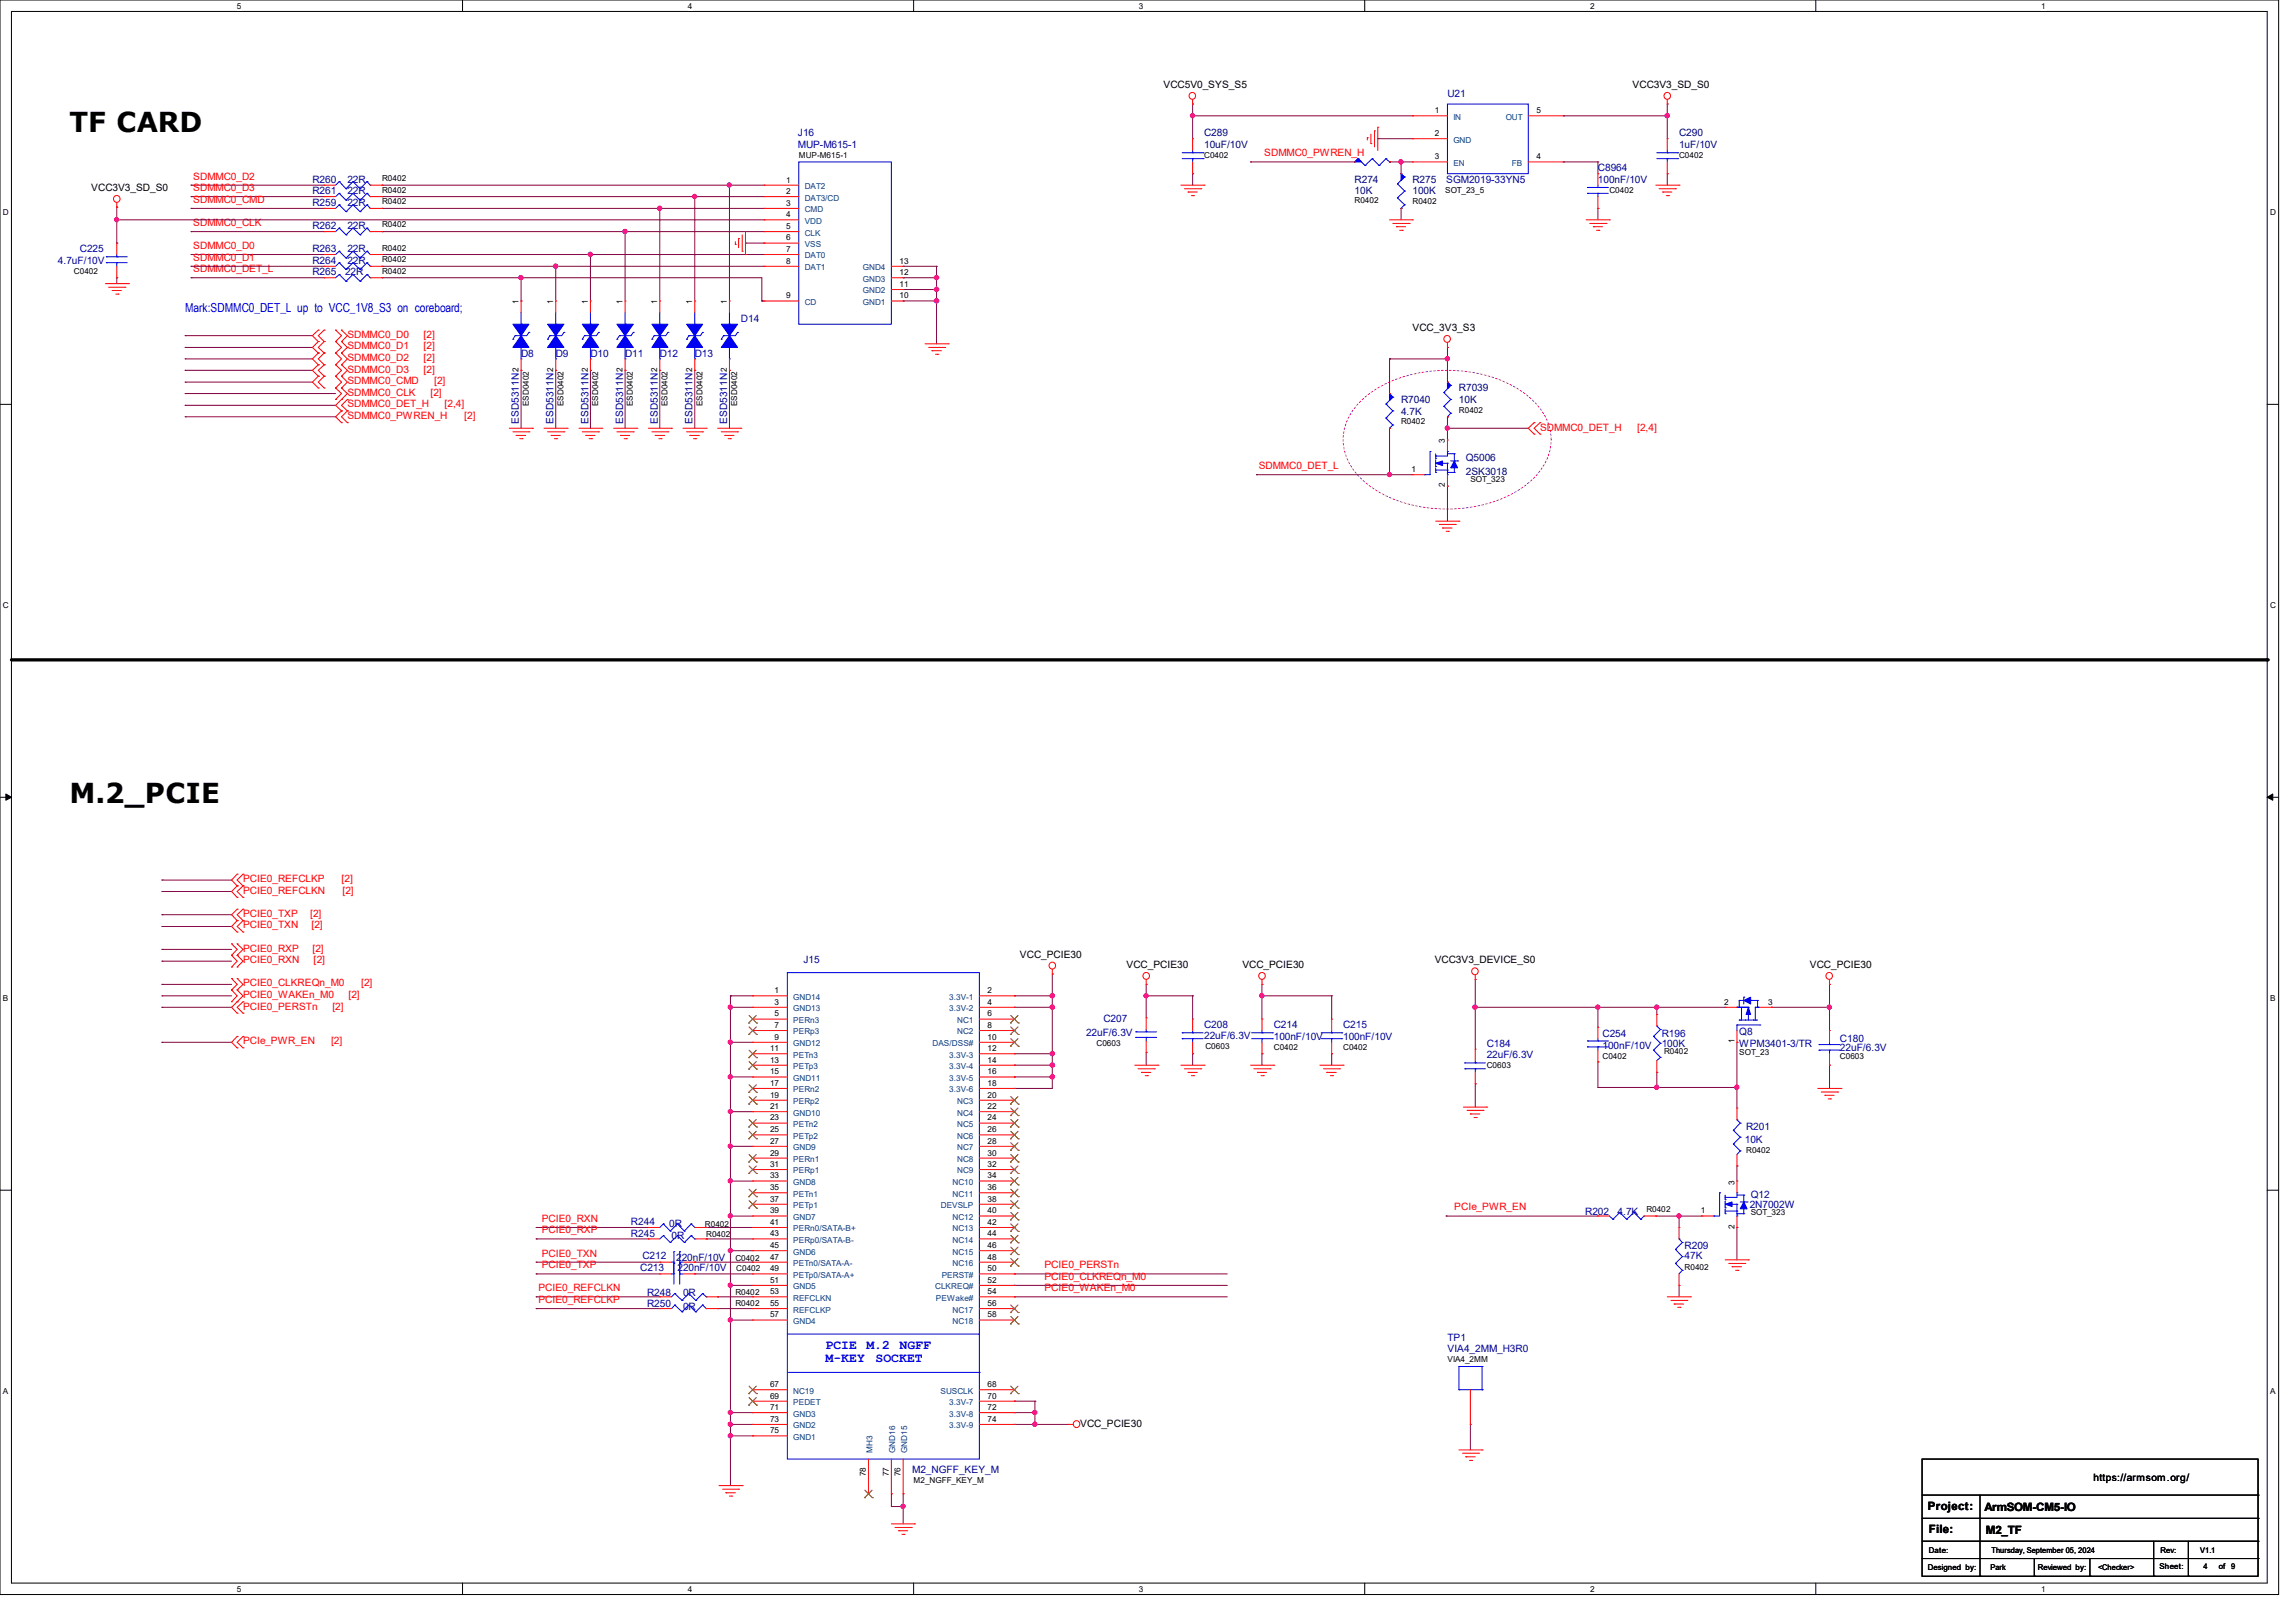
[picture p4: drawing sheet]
<svg xmlns="http://www.w3.org/2000/svg" width="297mm" height="210mm" viewBox="0 0 297 210" stroke-linecap="round" stroke-linejoin="round" font-family="sans-serif">
<defs><g id="words">
<g font-size="3.6">
<text x="9" y="17">TF CARD</text>
<text x="9" y="103.9">M.2_PCIE</text>
</g>
<g font-size="1.7" fill="#00f">
<text x="106.8" y="174.5">PCIE</text>
<text x="106.8" y="176.2">M-KEY</text>
<text x="112.1" y="174.5">M.2</text>
<text x="113.3" y="176.2">SOCKET</text>
<text x="116.4" y="174.5">NGFF</text>
</g>
<text font-size="1.6" fill="#00f" x="24" y="40.4">Mark:SDMMC0_DET_L up to VCC_1V8_S3 on coreboard;</text>
<g font-size="1.5">
<text x="249.5" y="195.4">Project:</text>
<text x="256.8" y="195.5">ArmSOM-CM5-IO</text>
<text x="249.6" y="198.4">File:</text>
<text x="257" y="198.5">M2_TF</text>
</g>
<g font-size="1.3">
<text x="150.6" y="11.3">VCC5V0_SYS_S5</text>
<text x="211.3" y="11.3">VCC3V3_SD_S0</text>
<text x="11.8" y="24.7">VCC3V3_SD_S0</text>
<text x="182.8" y="42.8">VCC_3V3_S3</text>
<text x="132" y="123.9">VCC_PCIE30</text>
<text x="145.8" y="125.3">VCC_PCIE30</text>
<text x="160.8" y="125.3">VCC_PCIE30</text>
<text x="185.7" y="124.7">VCC3V3_DEVICE_S0</text>
<text x="234.2" y="125.3">VCC_PCIE30</text>
<text x="139.8" y="184.6">VCC_PCIE30</text>
<text x="270.9" y="191.6">https://armsom.org/</text>
</g>
<g font-size="1.3" fill="#0000a0">
<text x="103.3" y="17.7">J16</text>
<text x="187.3" y="12.6">U21</text>
<text x="40.4" y="23.7">R260</text>
<text x="45" y="23.7">22R</text>
<text x="103.3" y="19.1">MUP-M615-1</text>
<text x="187.2" y="23.7">SGM2019-33YN5</text>
<text x="206.8" y="22.1">C8964</text>
<text x="206.8" y="23.7">100nF/10V</text>
<text x="40.4" y="26.6">R259</text>
<text x="40.4" y="25.1">R261</text>
<text x="40.4" y="29.6">R262</text>
<text x="45" y="26.6">22R</text>
<text x="45" y="25.1">22R</text>
<text x="45" y="29.6">22R</text>
<text x="7.5" y="34.1">4.7uF/10V</text>
<text x="10.3" y="32.6">C225</text>
<text x="40.4" y="35.6">R265</text>
<text x="40.4" y="34.1">R264</text>
<text x="40.4" y="32.6">R263</text>
<text x="44.7" y="35.6">22R</text>
<text x="45" y="34.1">22R</text>
<text x="45" y="32.6">22R</text>
<text x="95.9" y="41.6">D14</text>
<text x="67.4" y="46.1">D8</text>
<text x="71.9" y="46.1">D9</text>
<text x="76.4" y="46.1">D10</text>
<text x="80.9" y="46.1">D11</text>
<text x="85.4" y="46.1">D12</text>
<text x="89.9" y="46.1">D13</text>
<text x="67.1" y="54.8" transform="rotate(-90 67.1 54.8)">ESD5311N</text>
<text x="71.6" y="54.8" transform="rotate(-90 71.6 54.8)">ESD5311N</text>
<text x="76.2" y="54.8" transform="rotate(-90 76.2 54.8)">ESD5311N</text>
<text x="80.6" y="54.8" transform="rotate(-90 80.6 54.8)">ESD5311N</text>
<text x="85.1" y="54.8" transform="rotate(-90 85.1 54.8)">ESD5311N</text>
<text x="89.6" y="54.8" transform="rotate(-90 89.6 54.8)">ESD5311N</text>
<text x="94.1" y="54.8" transform="rotate(-90 94.1 54.8)">ESD5311N</text>
<text x="104" y="124.7">J15</text>
<text x="140.5" y="134.1">22uF/6.3V</text>
<text x="142.8" y="132.3">C207</text>
<text x="155.8" y="133.1">C208</text>
<text x="155.8" y="134.4">22uF/6.3V</text>
<text x="164.8" y="133.1">C214</text>
<text x="164.8" y="134.5">100nF/10V</text>
<text x="173.8" y="133.1">C215</text>
<text x="173.8" y="134.5">100nF/10V</text>
<text x="192.4" y="135.4">C184</text>
<text x="192.4" y="136.9">22uF/6.3V</text>
<text x="207.4" y="134.2">C254</text>
<text x="207.4" y="135.8">100nF/10V</text>
<text x="215.1" y="134.2">R196</text>
<text x="215.1" y="135.4">100K</text>
<text x="225.1" y="133.9">Q8</text>
<text x="225.1" y="135.4">WPM3401-3/TR</text>
<text x="238.1" y="134.8">C180</text>
<text x="238.1" y="136.1">22uF/6.3V</text>
<text x="225.8" y="147.9">10K</text>
<text x="226" y="146.2">R201</text>
<text x="226.6" y="155.1">Q12</text>
<text x="81.7" y="158.5">R244</text>
<text x="81.7" y="160">R245</text>
<text x="86.6" y="158.8">0R</text>
<text x="86.9" y="160.3">0R</text>
<text x="205.1" y="157.2">R202</text>
<text x="209.3" y="157.2">4.7K</text>
<text x="218" y="161.7">R209</text>
<text x="226.4" y="156.3">2N7002W</text>
<text x="82.8" y="164.5">C213</text>
<text x="83.1" y="162.9">C212</text>
<text x="83.7" y="167.7">R248</text>
<text x="87.5" y="163.2">220nF/10V</text>
<text x="87.7" y="164.5">220nF/10V</text>
<text x="88.4" y="167.7">0R</text>
<text x="218" y="162.9">47K</text>
<text x="83.7" y="169.2">R250</text>
<text x="88.4" y="169.5">0R</text>
<text x="187.3" y="173.5">TP1</text>
<text x="187.3" y="175">VIA4_2MM_H3R0</text>
<text x="118.1" y="190.6">M2_NGFF_KEY_M</text>
</g>
<g font-size="1.3" fill="#000080">
<text x="155.8" y="17.7">C289</text>
<text x="217.3" y="17.7">C290</text>
<text x="155.8" y="19.1">10uF/10V</text>
<text x="175.3" y="23.7">R274</text>
<text x="182.8" y="23.7">R275</text>
<text x="217.3" y="19.1">1uF/10V</text>
<text x="175.3" y="25.1">10K</text>
<text x="182.8" y="25.1">100K</text>
<text x="181.3" y="52.1">R7040</text>
<text x="181.3" y="53.6">4.7K</text>
<text x="188.8" y="50.6">R7039</text>
<text x="188.8" y="52.1">10K</text>
<text x="189.7" y="59.6">Q5006</text>
<text x="189.7" y="61.4">2SK3018</text>
</g>
<g font-size="1.3" fill="#f00">
<text x="25" y="23.2">SDMMC0_D2</text>
<text x="163.6" y="20.2">SDMMC0_PWREN_H</text>
<text x="25" y="29.3">SDMMC0_CLK</text>
<text x="25" y="24.7">SDMMC0_D3</text>
<text x="25" y="26.2">SDMMC0_CMD</text>
<text x="25" y="35.2">SDMMC0_DET_L</text>
<text x="25" y="32.2">SDMMC0_D0</text>
<text x="25" y="33.7">SDMMC0_D1</text>
<text x="45" y="43.7">SDMMC0_D0</text>
<text x="45" y="45.2">SDMMC0_D1</text>
<text x="45" y="46.7">SDMMC0_D2</text>
<text x="54.8" y="43.7">[2]</text>
<text x="54.8" y="45.2">[2]</text>
<text x="54.8" y="46.7">[2]</text>
<text x="45" y="48.2">SDMMC0_D3</text>
<text x="45" y="49.7">SDMMC0_CMD</text>
<text x="45" y="51.2">SDMMC0_CLK</text>
<text x="45" y="52.7">SDMMC0_DET_H</text>
<text x="54.8" y="48.2">[2]</text>
<text x="55.7" y="51.2">[2]</text>
<text x="56.2" y="49.7">[2]</text>
<text x="57.5" y="52.7">[2,4]</text>
<text x="45" y="54.2">SDMMC0_PWREN_H</text>
<text x="60.1" y="54.2">[2]</text>
<text x="199.3" y="55.7">SDMMC0_DET_H</text>
<text x="211.9" y="55.7">[2,4]</text>
<text x="162.9" y="60.7">SDMMC0_DET_L</text>
<text x="31.5" y="118.7">PCIE0_TXP</text>
<text x="31.5" y="114.2">PCIE0_REFCLKP</text>
<text x="31.5" y="115.7">PCIE0_REFCLKN</text>
<text x="40.1" y="118.7">[2]</text>
<text x="44.2" y="114.2">[2]</text>
<text x="44.3" y="115.7">[2]</text>
<text x="31.5" y="120.1">PCIE0_TXN</text>
<text x="31.5" y="123.1">PCIE0_RXP</text>
<text x="31.5" y="124.7">PCIE0_RXN</text>
<text x="40.3" y="120.1">[2]</text>
<text x="40.4" y="123.1">[2]</text>
<text x="40.6" y="124.7">[2]</text>
<text x="31.5" y="127.6">PCIE0_CLKREQn_M0</text>
<text x="31.5" y="130.6">PCIE0_PERSTn</text>
<text x="31.5" y="129.2">PCIE0_WAKEn_M0</text>
<text x="43" y="130.6">[2]</text>
<text x="45.1" y="129.2">[2]</text>
<text x="46.7" y="127.6">[2]</text>
<text x="31.5" y="135.1">PCIe_PWR_EN</text>
<text x="42.8" y="135.1">[2]</text>
<text x="70.1" y="158.1">PCIE0_RXN</text>
<text x="70.1" y="159.6">PCIE0_RXP</text>
<text x="188.2" y="156.6">PCIe_PWR_EN</text>
<text x="69.7" y="167.1">PCIE0_REFCLKN</text>
<text x="70.1" y="162.6">PCIE0_TXN</text>
<text x="70.1" y="164.1">PCIE0_TXP</text>
<text x="135.2" y="164.1">PCIE0_PERSTn</text>
<text x="135.2" y="165.6">PCIE0_CLKREQn_M0</text>
<text x="135.2" y="167.1">PCIE0_WAKEn_M0</text>
<text x="69.7" y="168.6">PCIE0_REFCLKP</text>
</g>
<g font-size="1.1">
<text x="30.6" y="1.1">5</text>
<text x="89" y="1.1">4</text>
<text x="147.4" y="1.1">3</text>
<text x="205.8" y="1.1">2</text>
<text x="264.2" y="1.1">1</text>
<text x="185.7" y="17.6">2</text>
<text x="185.7" y="14.6">1</text>
<text x="198.8" y="14.6">5</text>
<text x="49.4" y="23.5">R0402</text>
<text x="101.7" y="23.6">1</text>
<text x="103.4" y="20.4">MUP-M615-1</text>
<text x="155.8" y="20.4">C0402</text>
<text x="185.7" y="20.6">3</text>
<text x="198.8" y="20.6">4</text>
<text x="217.3" y="20.4">C0402</text>
<text x=".4" y="27.9">D</text>
<text x="49.4" y="26.4">R0402</text>
<text x="49.4" y="24.9">R0402</text>
<text x="49.4" y="29.4">R0402</text>
<text x="101.7" y="25.1">2</text>
<text x="101.7" y="26.6">3</text>
<text x="101.7" y="28.1">4</text>
<text x="101.7" y="29.6">5</text>
<text x="175.3" y="26.3">R0402</text>
<text x="182.8" y="26.4">R0402</text>
<text x="187" y="24.9">SOT_23_5</text>
<text x="208.3" y="24.9">C0402</text>
<text x="293.8" y="27.9">D</text>
<text x="9.6" y="35.4">C0402</text>
<text x="49.4" y="35.4">R0402</text>
<text x="49.4" y="33.9">R0402</text>
<text x="49.4" y="32.4">R0402</text>
<text x="101.7" y="31.1">6</text>
<text x="101.7" y="32.6">7</text>
<text x="101.7" y="34.1">8</text>
<text x="116.4" y="35.6">12</text>
<text x="116.4" y="34.1">13</text>
<text x="67.1" y="39.4" transform="rotate(-90 67.1 39.4)">1</text>
<text x="71.6" y="39.4" transform="rotate(-90 71.6 39.4)">1</text>
<text x="76.1" y="39.4" transform="rotate(-90 76.1 39.4)">1</text>
<text x="80.6" y="39.4" transform="rotate(-90 80.6 39.4)">1</text>
<text x="85" y="39.4" transform="rotate(-90 85 39.4)">1</text>
<text x="89.6" y="39.4" transform="rotate(-90 89.6 39.4)">1</text>
<text x="94.1" y="39.4" transform="rotate(-90 94.1 39.4)">1</text>
<text x="101.7" y="38.6">9</text>
<text x="116.4" y="38.6">10</text>
<text x="116.4" y="37.1">11</text>
<text x="67.1" y="48.1" transform="rotate(-90 67.1 48.1)">2</text>
<text x="68.5" y="52.6" transform="rotate(-90 68.5 52.6)">ESD0402</text>
<text x="71.6" y="48.1" transform="rotate(-90 71.6 48.1)">2</text>
<text x="72.9" y="52.6" transform="rotate(-90 72.9 52.6)">ESD0402</text>
<text x="76.1" y="48.1" transform="rotate(-90 76.1 48.1)">2</text>
<text x="77.4" y="52.6" transform="rotate(-90 77.4 52.6)">ESD0402</text>
<text x="80.6" y="48.1" transform="rotate(-90 80.6 48.1)">2</text>
<text x="81.9" y="52.6" transform="rotate(-90 81.9 52.6)">ESD0402</text>
<text x="85" y="48.1" transform="rotate(-90 85 48.1)">2</text>
<text x="86.4" y="52.6" transform="rotate(-90 86.4 52.6)">ESD0402</text>
<text x="89.6" y="48.1" transform="rotate(-90 89.6 48.1)">2</text>
<text x="90.9" y="52.6" transform="rotate(-90 90.9 52.6)">ESD0402</text>
<text x="94.1" y="48.1" transform="rotate(-90 94.1 48.1)">2</text>
<text x="95.4" y="52.6" transform="rotate(-90 95.4 52.6)">ESD0402</text>
<text x="188.8" y="53.4">R0402</text>
<text x="181.3" y="54.9">R0402</text>
<text x="187" y="57.4" transform="rotate(-90 187 57.4)">3</text>
<text x="182.7" y="61.1">1</text>
<text x="187" y="63.1" transform="rotate(-90 187 63.1)">2</text>
<text x="190.3" y="62.4">SOT_323</text>
<text x=".4" y="78.7">C</text>
<text x="293.8" y="78.7">C</text>
<text x=".4" y="129.5">B</text>
<text x="100.2" y="128.5">1</text>
<text x="100.2" y="130">3</text>
<text x="100.2" y="131.5">5</text>
<text x="127.8" y="128.5">2</text>
<text x="127.8" y="130">4</text>
<text x="127.8" y="131.5">6</text>
<text x="223.1" y="130">2</text>
<text x="228.8" y="130">3</text>
<text x="293.8" y="129.5">B</text>
<text x="99.7" y="136">11</text>
<text x="99.7" y="137.5">13</text>
<text x="100.2" y="133">7</text>
<text x="100.2" y="134.5">9</text>
<text x="127.8" y="133">8</text>
<text x="127.8" y="134.5">10</text>
<text x="127.8" y="136">12</text>
<text x="127.8" y="137.5">14</text>
<text x="141.9" y="135.4">C0603</text>
<text x="156" y="135.7">C0603</text>
<text x="164.8" y="135.8">C0402</text>
<text x="173.8" y="135.8">C0402</text>
<text x="207.4" y="137">C0402</text>
<text x="215.3" y="136.4">R0402</text>
<text x="224.5" y="135" transform="rotate(-90 224.5 135)">1</text>
<text x="225.1" y="136.6">SOT_23</text>
<text x="238.1" y="137">C0603</text>
<text x="99.7" y="139">15</text>
<text x="99.7" y="140.5">17</text>
<text x="99.7" y="142">19</text>
<text x="99.7" y="143.5">21</text>
<text x="127.8" y="139">16</text>
<text x="127.8" y="140.5">18</text>
<text x="127.8" y="142">20</text>
<text x="127.8" y="143.5">22</text>
<text x="192.4" y="138.2">C0603</text>
<text x="99.7" y="145">23</text>
<text x="99.7" y="146.5">25</text>
<text x="99.7" y="148">27</text>
<text x="99.7" y="149.5">29</text>
<text x="127.8" y="145">24</text>
<text x="127.8" y="146.5">26</text>
<text x="127.8" y="148">28</text>
<text x="127.8" y="149.5">30</text>
<text x="226" y="149.2">R0402</text>
<text x="99.7" y="151">31</text>
<text x="99.7" y="152.5">33</text>
<text x="99.7" y="154">35</text>
<text x="99.7" y="155.5">37</text>
<text x="127.8" y="151">32</text>
<text x="127.8" y="152.5">34</text>
<text x="127.8" y="154">36</text>
<text x="127.8" y="155.5">38</text>
<text x="224.5" y="153.3" transform="rotate(-90 224.5 153.3)">3</text>
<text x="91.2" y="158.7">R0402</text>
<text x="91.4" y="160.1">R0402</text>
<text x="99.7" y="157">39</text>
<text x="99.7" y="158.5">41</text>
<text x="99.7" y="160">43</text>
<text x="99.7" y="161.5">45</text>
<text x="127.8" y="157">40</text>
<text x="127.8" y="158.5">42</text>
<text x="127.8" y="160">44</text>
<text x="127.8" y="161.5">46</text>
<text x="213.1" y="156.8">R0402</text>
<text x="220.1" y="157">1</text>
<text x="224.5" y="159" transform="rotate(-90 224.5 159)">2</text>
<text x="226.6" y="157.3">SOT_323</text>
<text x="95.2" y="163.1">C0402</text>
<text x="95.2" y="167.6">R0402</text>
<text x="95.3" y="164.5">C0402</text>
<text x="99.7" y="163">47</text>
<text x="99.7" y="164.5">49</text>
<text x="99.7" y="166">51</text>
<text x="99.7" y="167.5">53</text>
<text x="127.8" y="163">48</text>
<text x="127.8" y="164.5">50</text>
<text x="127.8" y="166">52</text>
<text x="127.8" y="167.5">54</text>
<text x="218" y="164.3">R0402</text>
<text x="95.2" y="169">R0402</text>
<text x="99.7" y="169">55</text>
<text x="99.7" y="170.5">57</text>
<text x="127.8" y="169">56</text>
<text x="127.8" y="170.5">58</text>
<text x="99.7" y="179.5">67</text>
<text x="127.8" y="179.5">68</text>
<text x="187.3" y="176.3">VIA4_2MM</text>
<text x=".4" y="180.4">A</text>
<text x="99.7" y="181">69</text>
<text x="99.7" y="182.5">71</text>
<text x="99.7" y="184">73</text>
<text x="99.7" y="185.5">75</text>
<text x="127.8" y="181">70</text>
<text x="127.8" y="182.5">72</text>
<text x="127.8" y="184">74</text>
<text x="293.8" y="180.4">A</text>
<text x="112.1" y="191" transform="rotate(-90 112.1 191)">78</text>
<text x="115" y="191" transform="rotate(-90 115 191)">77</text>
<text x="116.5" y="191" transform="rotate(-90 116.5 191)">76</text>
<text x="118.2" y="191.9">M2_NGFF_KEY_M</text>
<text x="30.6" y="206">5</text>
<text x="89" y="206">4</text>
<text x="147.4" y="206">3</text>
<text x="205.8" y="206">2</text>
<text x="264.2" y="206">1</text>
</g>
<g font-size="1.1" fill="#004080">
<text x="188.1" y="15.5">IN</text>
<text x="194.9" y="15.5">OUT</text>
<text x="188.1" y="21.5">EN</text>
<text x="188.1" y="18.5">GND</text>
<text x="195.7" y="21.5">FB</text>
<text x="104.1" y="24.5">DAT2</text>
<text x="104.1" y="26">DAT3/CD</text>
<text x="104.1" y="27.5">CMD</text>
<text x="104.1" y="29">VDD</text>
<text x="104.1" y="30.5">CLK</text>
<text x="104.1" y="32">VSS</text>
<text x="104.1" y="33.4">DAT0</text>
<text x="104.1" y="35">DAT1</text>
<text x="111.7" y="35">GND4</text>
<text x="104.1" y="39.5">CD</text>
<text x="111.7" y="39.5">GND1</text>
<text x="111.7" y="38">GND2</text>
<text x="111.7" y="36.4">GND3</text>
<text x="102.7" y="129.4">GND14</text>
<text x="102.7" y="130.9">GND13</text>
<text x="122.9" y="129.4">3.3V-1</text>
<text x="122.9" y="130.9">3.3V-2</text>
<text x="102.7" y="132.4">PERn3</text>
<text x="102.7" y="133.9">PERp3</text>
<text x="102.7" y="135.4">GND12</text>
<text x="102.7" y="136.9">PETn3</text>
<text x="120.7" y="135.4">DAS/DSS#</text>
<text x="122.9" y="136.9">3.3V-3</text>
<text x="123.9" y="132.4">NC1</text>
<text x="123.9" y="133.9">NC2</text>
<text x="102.7" y="138.3">PETp3</text>
<text x="102.7" y="139.9">GND11</text>
<text x="102.7" y="141.4">PERn2</text>
<text x="102.7" y="142.9">PERp2</text>
<text x="122.9" y="138.3">3.3V-4</text>
<text x="122.9" y="139.9">3.3V-5</text>
<text x="122.9" y="141.4">3.3V-6</text>
<text x="123.9" y="142.9">NC3</text>
<text x="102.7" y="144.4">GND10</text>
<text x="102.7" y="145.8">PETn2</text>
<text x="102.7" y="147.4">PETp2</text>
<text x="102.7" y="148.8">GND9</text>
<text x="123.9" y="144.4">NC4</text>
<text x="123.9" y="145.8">NC5</text>
<text x="123.9" y="147.4">NC6</text>
<text x="123.9" y="148.8">NC7</text>
<text x="102.7" y="150.4">PERn1</text>
<text x="102.7" y="151.8">PERp1</text>
<text x="102.7" y="153.3">GND8</text>
<text x="102.7" y="154.9">PETn1</text>
<text x="123.3" y="153.3">NC10</text>
<text x="123.3" y="154.9">NC11</text>
<text x="123.9" y="150.4">NC8</text>
<text x="123.9" y="151.8">NC9</text>
<text x="102.7" y="156.3">PETp1</text>
<text x="102.7" y="157.9">GND7</text>
<text x="102.7" y="159.3">PERn0/SATA-B+</text>
<text x="102.7" y="160.8">PERp0/SATA-B-</text>
<text x="121.8" y="156.3">DEVSLP</text>
<text x="123.3" y="157.9">NC12</text>
<text x="123.3" y="159.3">NC13</text>
<text x="123.3" y="160.8">NC14</text>
<text x="102.7" y="162.3">GND6</text>
<text x="102.7" y="163.8">PETn0/SATA-A-</text>
<text x="102.7" y="165.4">PETp0/SATA-A+</text>
<text x="102.7" y="166.8">GND5</text>
<text x="121" y="166.8">CLKREQ#</text>
<text x="121.9" y="165.4">PERST#</text>
<text x="123.3" y="162.3">NC15</text>
<text x="123.3" y="163.8">NC16</text>
<text x="102.7" y="168.3">REFCLKN</text>
<text x="102.7" y="169.8">REFCLKP</text>
<text x="102.7" y="171.3">GND4</text>
<text x="121.1" y="168.3">PEWake#</text>
<text x="123.3" y="169.8">NC17</text>
<text x="123.3" y="171.3">NC18</text>
<text x="102.7" y="180.3">NC19</text>
<text x="102.7" y="181.8">PEDET</text>
<text x="102.7" y="183.3">GND3</text>
<text x="102.7" y="184.8">GND2</text>
<text x="121.7" y="180.3">SUSCLK</text>
<text x="122.9" y="181.8">3.3V-7</text>
<text x="122.9" y="183.3">3.3V-8</text>
<text x="122.9" y="184.8">3.3V-9</text>
<text x="102.7" y="186.3">GND1</text>
<text x="112.9" y="188" transform="rotate(-90 112.9 188)">MH3</text>
<text x="115.9" y="188" transform="rotate(-90 115.9 188)">GND16</text>
<text x="117.4" y="188" transform="rotate(-90 117.4 188)">GND15</text>
</g>
<g font-size="1">
<text x="249.5" y="203.2">Designed by:</text>
<text x="249.6" y="201">Date:</text>
<text x="257.6" y="203.2">Park</text>
<text x="257.7" y="201">Thursday, September 05, 2024</text>
<text x="263.7" y="203.2">Reviewed by:</text>
<text x="271.5" y="203.2">&lt;Checker&gt;</text>
<text x="279.5" y="203">Sheet:</text>
<text x="279.6" y="201">Rev:</text>
<text x="284.7" y="201">V1.1</text>
<text x="285.2" y="203">4</text>
<text x="287.1" y="203">of</text>
<text x="288.8" y="203">9</text>
</g>
</g></defs>
<path d="M0 0h294.9v206.3h-294.9zM1.5 1.5h291.9v203.4h-291.9z" fill="none" stroke="#000" stroke-width=".13"/>
<g fill="#fff">
<path d="M30.6 .2h.6v1.2h-.6z"/>
<path d="M30.6 205h.6v1.2h-.6z"/>
</g>
<path d="M59.9 0v1.5M59.9 204.9v1.4" fill="none" stroke="#000" stroke-width=".13"/>
<g fill="#fff">
<path d="M89 .2h.6v1.2h-.6z"/>
<path d="M89 205h.6v1.2h-.6z"/>
</g>
<path d="M118.2 0v1.5M118.2 204.9v1.4" fill="none" stroke="#000" stroke-width=".13"/>
<g fill="#fff">
<path d="M147.4 .2h.6v1.2h-.6z"/>
<path d="M147.4 205h.6v1.2h-.6z"/>
</g>
<path d="M176.6 0v1.5M176.6 204.9v1.4" fill="none" stroke="#000" stroke-width=".13"/>
<g fill="#fff">
<path d="M205.8 .2h.6v1.2h-.6z"/>
<path d="M205.8 205h.6v1.2h-.6z"/>
</g>
<path d="M235 0v1.5M235 204.9v1.4" fill="none" stroke="#000" stroke-width=".13"/>
<g fill="#fff">
<path d="M264.2 .2h.6v1.2h-.6z"/>
<path d="M264.2 205h.6v1.2h-.6z"/>
<path d="M.4 26.9h.7v1.2h-.7z"/>
<path d="M293.8 26.9h.8v1.2h-.8z"/>
<path d="M.4 77.7h.7v1.2h-.7z"/>
<path d="M293.8 77.7h.8v1.2h-.8z"/>
</g>
<path d="M0 52.3h1.5M293.4 52.3h1.5" fill="none" stroke="#000" stroke-width=".13"/>
<g fill="#fff">
<path d="M.4 128.6h.7v1.2h-.7z"/>
<path d="M293.8 128.6h.7v1.2h-.7z"/>
</g>
<path d="M0 103.2h1.5M293.4 103.2h1.5" fill="none" stroke="#000" stroke-width=".13"/>
<path d="M.8 102.7l.7 .5-.7 .3zM293.4 103.2l.7-.5v.8z" fill="#000" stroke="#000" stroke-width=".13"/>
<g fill="#fff">
<path d="M.4 179.4h.7v1.2h-.7z"/>
<path d="M293.8 179.4h.7v1.2h-.7z"/>
</g>
<g fill="none" stroke="#000" stroke-width=".13">
<path d="M0 154h1.5M293.4 154h1.5M248.8 188.8h43.4v15.2h-43.4zM248.8 193.5h43.4M248.8 196.5h43.4M248.8 199.4h43.4M256.2 193.5v10.5M278.7 199.4v4.6M283.2 199.4v4.6M292.2 193.5h.1M292.2 196.5h.1M292.2 199.4h.1"/>
<path d="M248.8 201.7h43.4M256.2 204h.1M263.3 204h.1M263.3 201.7v2.3M270.5 204h.1M270.5 201.7v2.3M278.7 204h.1M283.2 204h.1M292.2 201.7h.1"/>
</g>
<path d="M1.5 85.4h291.9" fill="none" stroke="#000" stroke-width=".42"/>
<circle cx="293.4" cy="85.4" r=".21" fill="#000"/>
<path d="M175.9 52.1a15.3 15.3 0 0 1 9.8-4.1 17.4 17.4 0 0 1 12.1 3.3 6.9 6.9 0 0 1 2.6 7.7 9.5 9.5 0 0 1-4.7 4.9 18.7 18.7 0 0 1-17.9-.7 8 8 0 0 1-4-6.3 6.9 6.9 0 0 1 2.1-4.8z" fill="none" stroke="#f0f" stroke-width=".13" stroke-dasharray=".3"/>
<g fill="none" stroke="#800040" stroke-width=".13">
<path d="M154.3 13.5h.1M154.3 15h.1M154.3 13.5v4.4M154.3 15h28.5M178.3 17.9h.1M178.3 17.9h4.5M202.3 15h.1M202.3 15h13.5M215.8 13.5h.1M215.8 15h.1M215.8 13.5v4.4M15.1 26.8h.1"/>
<path d="M15.1 28.4h.1M15.1 31.5h.1M15.1 35.9h.1M15.1 26.8v4.7M15.1 35.9v.8M15.1 28.4h83.8M24.7 30h.1M24.7 35.9h.1M24.7 24h.1M24.7 25.4h.1M24.7 27h.1M24.7 32.9h.1"/>
<path d="M24.7 34.5h.1M24.7 30h17.3M24.7 35.9h17.3M24.7 24h17.3M24.7 25.4h17.3M24.7 27h17.3M24.7 32.9h17.3M24.7 34.5h17.3M49.4 30h.1M49.4 35.9h.1M49.4 24h.1M49.4 25.4h.1"/>
<path d="M49.4 27h.1M49.4 32.9h.1M49.4 34.5h.1M49.4 30h49.5M49.4 35.9h49.2v3M49.4 24h49.5M49.4 25.4h49.5M49.4 27h49.5M49.4 32.9h49.5M49.4 34.5h49.5M67.4 35.9h.1M67.4 38.9h.1"/>
<path d="M67.4 35.9v3M71.9 34.5h.1M71.9 34.5v4.4M76.4 32.9h.1M76.4 32.9v6M80.9 30h.1M80.9 30v8.9M85.4 27h.1M85.4 27v11.9M89.9 25.4h.1M89.9 25.4v13.5M94.4 24h.1"/>
<path d="M94.4 24v14.9M96.5 31.5h.1M96.5 31.5h2.4M98.6 38.9h.1M98.6 38.9h.3M116.9 34.5h.1M116.9 38.9h.1M116.9 35.9h.1M116.9 37.5h.1M116.9 35.9h4.3M116.9 34.5h4.3M116.9 38.9h4.3"/>
<path d="M116.9 37.5h4.3M121.2 34.5h.1M121.2 38.9h.1M121.2 35.9h.1M121.2 37.5h.1M121.2 34.5v10M154.3 22.5h.1M154.3 22.5v1.5M161.8 21h.1M161.8 21h13.5M179.8 21h.1M179.8 21h3"/>
<path d="M181.3 21h.1M181.3 27h.1M181.3 21v1.5M181.3 27v1.4M202.3 21h.1M202.3 21h4.5M206.8 27h.1M206.8 21h.1M206.8 21v1.5M206.8 27v1.4M215.8 22.5h.1M215.8 22.5v1.5"/>
<path d="M24 53.9h.1M24 43.4h.1M24 45h.1M24 46.4h.1M24 47.9h.1M24 49.4h.1M24 50.9h.1M24 52.5h.1M24 53.9h19.4M24 43.4h16.4M24 45h16.4M24 46.4h16.4"/>
<path d="M24 47.9h16.4M24 49.4h16.4M24 50.9h19.4M24 52.5h19.4M67.4 47.9h.1M67.4 47.9v7.5M71.9 47.9h.1M71.9 47.9v7.5M76.4 47.9h.1M76.4 47.9v7.5M80.9 47.9h.1M80.9 47.9v7.5"/>
<path d="M85.4 47.9h.1M85.4 47.9v7.5M89.9 47.9h.1M89.9 47.9v7.5M94.4 47.9h.1M94.4 47.9v7.5M179.8 46.4h.1M179.8 55.4h.1M179.8 46.4h7.5M179.8 46.4v4.5M179.8 55.4v6M187.3 45h.1"/>
<path d="M187.3 53.9h.1M187.3 46.4h.1M187.3 55.4h.1M187.3 45v4.4M187.3 53.9v3M187.3 55.4h10.5M162.6 61.4h.1M162.6 61.4h20.2M179.8 61.4h.1M187.3 62.9h.1M187.3 62.9v4.5M21 118.4h.1"/>
<path d="M21 119.9h.1M21 113.9h.1M21 115.4h.1M21 118.4h9M21 119.9h9M21 113.9h9M21 115.4h9M21 134.9h.1M21 122.9h.1M21 124.4h.1M21 127.4h.1M21 128.9h.1"/>
<path d="M21 130.3h.1M21 128.9h9M21 130.3h9M21 134.9h9M21 122.9h9M21 124.4h9M21 127.4h9M94.5 128.9h.1M94.5 130.3h.1M94.5 134.9h.1M94.5 139.4h.1M94.5 128.9h2.9"/>
<path d="M94.5 128.9v63.3M94.5 130.3h2.9M94.5 134.9h2.9M94.5 139.4h2.9M131.3 128.9h.1M131.3 130.3h.1M131.3 139.4h.1M131.3 137.8h.1M131.3 136.4h.1M131.3 128.9h4.9M131.3 130.3h4.9M131.3 139.4h4.9"/>
<path d="M131.3 137.8h4.9M131.3 136.4h4.9M136.2 128.9h.1M136.2 130.3h.1M136.2 139.4h.1M136.2 137.8h.1M136.2 136.4h.1M136.2 126h.1M136.2 126v14.8h-4.9M148.3 128.9h.1M148.3 136.2h.1M148.3 127.4h.1"/>
<path d="M148.3 128.9h6M148.3 127.4v4.3M148.3 136.2v1.6M154.3 128.9h.1M154.3 136.4h.1M154.3 128.9v3M154.3 136.4v1.4M163.3 128.9h.1M163.3 136.4h.1M163.3 127.4h.1M163.3 128.9h9M163.3 127.4v4.5"/>
<path d="M163.3 136.4v1.4M172.3 128.9h.1M172.3 136.4h.1M172.3 128.9v3M172.3 136.4v1.4M190.9 126.7h.1M190.9 130.3h.1M190.9 130.3h32.4M190.9 126.7v9.1M206.8 130.3h.1M206.8 137.4h.1M206.8 130.3v2.6"/>
<path d="M206.8 137.4v3.3M214.4 130.3h.1M214.4 138.8h.1M214.4 130.3v1M214.4 138.8v1.9M224.8 134.9h.1M224.8 134.9v8.5M229.3 130.3h.1M229.3 130.3h7.5M236.8 127.4h.1M236.8 130.3h.1M236.8 137.8h.1"/>
<path d="M236.8 127.4v5.9M236.8 137.8v3M69.4 158.8h.1M69.4 158.8h14.5M91.4 158.8h.1M91.4 158.8h6M94.5 143.8h.1M94.5 148.3h.1M94.5 152.8h.1M94.5 157.4h.1M94.5 143.8h2.9M94.5 148.3h2.9"/>
<path d="M94.5 152.8h2.9M94.5 157.4h2.9M131.3 140.8h.1M187.2 157.4h.1M187.2 157.4h19.6M190.9 140.3h.1M190.9 140.3v3M206.8 140.7h.1M206.8 140.7h18M214.3 157.4h.1M214.3 157.4h6M214.4 140.7h.1"/>
<path d="M217.3 157.4h.1M217.3 157.4v1.4M224.8 158.8h.1M224.8 150.9h.1M224.8 140.7h.1M224.8 150.9v1.9M224.8 158.8v4.2M69.4 160.3h.1M69.4 163.3h.1M69.4 164.8h.1M69.4 167.8h.1M69.4 169.3h.1"/>
<path d="M69.4 163.3h16M69.4 164.8h16M69.4 160.3h14.5M69.4 169.3h16M69.4 167.8h16M89.9 163.3h.1M89.9 164.8h.1M89.9 163.3h7.5M89.9 164.8h7.5M91.4 160.3h.1M91.4 160.3h6M92.9 169.3h.1"/>
<path d="M92.9 167.8h.1M92.9 169.3h4.5M92.9 167.8h4.5M94.5 161.8h.1M94.5 166.3h.1M94.5 170.8h.1M94.5 161.8h2.9M94.5 166.3h2.9M94.5 170.8h2.9M131.3 164.8h.1M131.3 166.3h.1M131.3 167.8h.1"/>
<path d="M131.3 166.3h27.5M131.3 164.8h27.5M131.3 167.8h27.5M217.3 166.3h.1M217.3 166.3v1.5M94.5 182.8h.1M94.5 184.3h.1M94.5 185.8h.1M94.5 182.8h2.9M94.5 184.3h2.9M94.5 185.8h2.9M115.4 194.9h.1"/>
<path d="M115.4 193.3h.1M115.4 194.9h1.5M115.4 193.3v1.6M116.9 193.3h.1M116.9 194.9h.1M116.9 193.3v3.9M131.3 184.3h.1M131.3 182.8h.1M131.3 181.3h.1M131.3 182.8h2.6M131.3 184.3h7M131.3 181.3h2.6"/>
<path d="M133.9 182.8h.1M133.9 181.3h.1M133.9 184.3h.1M133.9 181.3v3M190.3 184.3h.1M190.3 184.3v3.3"/>
</g>
<g fill="#f0f" stroke="#f0f" stroke-width=".13">
<circle cx="94.5" cy="130.3" r=".28"/>
<circle cx="94.5" cy="134.9" r=".28"/>
<circle cx="94.5" cy="143.8" r=".28"/>
<circle cx="94.5" cy="139.3" r=".28"/>
<circle cx="94.5" cy="148.3" r=".28"/>
<circle cx="94.5" cy="157.3" r=".28"/>
<circle cx="94.5" cy="152.8" r=".28"/>
<circle cx="94.5" cy="161.8" r=".28"/>
<circle cx="94.5" cy="166.3" r=".28"/>
<circle cx="94.5" cy="182.8" r=".28"/>
<circle cx="94.5" cy="170.8" r=".28"/>
<circle cx="94.5" cy="184.3" r=".28"/>
<circle cx="94.5" cy="185.8" r=".28"/>
<circle cx="136.2" cy="130.3" r=".29"/>
<circle cx="136.2" cy="128.8" r=".29"/>
<circle cx="116.9" cy="194.9" r=".28"/>
<circle cx="136.2" cy="136.3" r=".29"/>
<circle cx="136.2" cy="139.3" r=".29"/>
<circle cx="136.2" cy="137.8" r=".29"/>
<circle cx="133.9" cy="182.8" r=".28"/>
<circle cx="163.3" cy="128.8" r=".28"/>
<circle cx="133.9" cy="184.3" r=".28"/>
<circle cx="190.9" cy="130.3" r=".29"/>
<circle cx="206.8" cy="130.3" r=".28"/>
<circle cx="236.7" cy="130.3" r=".28"/>
<circle cx="217.3" cy="157.3" r=".28"/>
<circle cx="148.3" cy="128.8" r=".28"/>
<circle cx="214.4" cy="130.3" r=".28"/>
<circle cx="224.8" cy="140.7" r=".28"/>
<circle cx="214.4" cy="140.7" r=".28"/>
<circle cx="80.9" cy="30" r=".28"/>
<circle cx="94.4" cy="23.9" r=".28"/>
<circle cx="89.9" cy="25.4" r=".28"/>
<circle cx="85.4" cy="26.9" r=".28"/>
<circle cx="15.1" cy="28.4" r=".28"/>
<circle cx="76.4" cy="32.9" r=".28"/>
<circle cx="71.9" cy="34.4" r=".28"/>
<circle cx="67.4" cy="35.9" r=".28"/>
<circle cx="121.2" cy="38.9" r=".29"/>
<circle cx="121.2" cy="35.9" r=".29"/>
<circle cx="121.2" cy="37.4" r=".29"/>
<circle cx="154.3" cy="15" r=".28"/>
<circle cx="181.3" cy="20.9" r=".28"/>
<circle cx="215.8" cy="15" r=".28"/>
<circle cx="187.3" cy="46.4" r=".28"/>
<circle cx="179.8" cy="61.4" r=".28"/>
<circle cx="187.3" cy="55.4" r=".28"/>
</g>
<g fill="none" stroke="#f00" stroke-width=".13">
<path d="M154.3 13.5h.1M154.3 17.9h.1M154.3 12.9v.6M154.3 17.9v1.6M177 17.8h.1M177 17.8v.3M177.4 18.6h.1M177.4 17.4v1.2M177.9 16.9h.1M177.9 16.9v2.1M178.3 16.5h.1M178.3 16.5v3"/>
<path d="M182.8 17.9h.1M182.8 15h.1M182.8 17.9h4.5M182.8 15h4.5M197.8 15h4.5M202.3 15h.1M215.8 13.5h.1M215.8 17.9h.1M215.8 12.9v.6M215.8 17.9v1.6M13.6 36.7h3M14.1 37.2h2.1"/>
<path d="M14.5 37.6h.1M14.5 37.6h1.2M15 38.1h.3M15.1 26.8h.1M15.1 31.5h.1M15.1 35.9h.1M15.1 26.2v.6M15.1 31.5v1.4M15.1 34.5v1.4M15.3 38.1h.1M16.2 37.2h.1M16.6 36.7h.1"/>
<path d="M42 27h.1M42 35.9h.1M42 24h.1M42 34.5h.1M42 25.4h.1M42 32.9h.1M42 30h.1M42 24h1.4M42 27h1.4M42 35.9h1.4M42 34.5h1.4M42 25.4h1.4"/>
<path d="M42 30h1.4M42 32.9h1.4M47.9 24h1.5M47.9 27h1.5M47.9 35.9h1.5M47.9 34.5h1.5M47.9 25.4h1.5M47.9 30h1.5M47.9 32.9h1.5M49.4 27h.1M49.4 35.9h.1M49.4 24h.1"/>
<path d="M49.4 34.5h.1M49.4 25.4h.1M49.4 32.9h.1M49.4 30h.1M67.4 38.9h.1M67.4 38.9v1.5M71.9 38.9h.1M71.9 38.9v1.5M76.4 38.9h.1M76.4 38.9v1.5M80.9 38.9h.1M80.9 38.9v1.5"/>
<path d="M85.4 38.9h.1M85.4 38.9v1.5M89.9 38.9h.1M89.9 38.9v1.5M94.4 38.9h.1M94.4 38.9v1.5M95.2 31.6h.1M95.2 31.3v.3M95.6 30.9h.1M95.6 30.9v1.1M96.1 32.5h.1M96.1 30.4v2.1"/>
<path d="M96.5 32.9h.1M96.5 30v2.9M98.9 24h.1M98.9 25.4h.1M98.9 27h.1M98.9 28.4h.1M98.9 30h.1M98.9 31.5h.1M98.9 32.9h.1M98.9 34.5h.1M98.9 38.9h.1M98.9 24h4.5"/>
<path d="M98.9 28.4h4.5M98.9 27h4.5M98.9 34.5h4.5M98.9 25.4h4.5M98.9 30h4.5M98.9 31.5h4.5M98.9 32.9h4.5M98.9 38.9h4.5M115.4 35.9h1.5M115.4 34.5h1.5M115.4 38.9h1.5M115.4 37.5h1.5"/>
<path d="M116.9 38.9h.1M116.9 37.5h.1M116.9 35.9h.1M116.9 34.5h.1M152.8 24h3M153.3 24.4h2.1M153.8 24.8h.1M153.8 24.8h1.1M154.2 25.3h.3M154.3 22.5h.1M154.3 21v1.5M154.5 25.3h.1"/>
<path d="M155.4 24.4h.1M155.8 24h.1M175.3 21h.1M179.8 21h.1M179.8 28.4h3M180.3 28.9h2.1M180.7 29.3h.1M180.7 29.3h1.2M181.1 29.8h.4M181.3 22.5h.1M181.3 27h.1M181.5 29.8h.1"/>
<path d="M182.4 28.9h.1M182.8 28.4h.1M182.8 21h.1M182.8 21h4.5M197.8 21h4.5M202.3 21h.1M205.3 28.4h3M205.7 28.9h2.2M206.2 29.3h.1M206.2 29.3h1.2M206.6 29.8h.3M206.8 22.5h.1"/>
<path d="M206.8 27h.1M206.8 22.5v1.5M206.8 25.4v1.6M206.9 29.8h.1M207.9 28.9h.1M208.3 28.4h.1M214.3 24h3M214.7 24.4h2.1M215.2 24.8h.1M215.2 24.8h1.2M215.6 25.3h.3M215.8 22.5h.1"/>
<path d="M215.8 21v1.5M215.9 25.3h.1M216.8 24.4h.1M217.3 24h.1M41.2 42.7h.1M41.2 44.2h.1M41.2 45.7h.1M41.2 47.2h.1M41.2 48.7h.1M41.2 50.2h.1M41.2 42.7l-.8 .7 .8 .8M41.2 44.2l-.8 .8 .8 .7"/>
<path d="M41.2 45.7l-.8 .7 .8 .8M41.2 47.2l-.8 .7 .8 .8M41.2 48.7l-.8 .7 .8 .8M42 44.2h.1M42 42.7h.1M42 45.7h.1M42 47.2h.1M42 48.7h.1M42 50.2h.1M42 42.7l-.8 .7 .8 .8M42 45.7l-.8 .7 .8 .8M42 44.2l-.8 .8 .8 .7"/>
<path d="M42 48.7l-.8 .7 .8 .8M42 47.2l-.8 .7 .8 .8M43.4 44.2h.1M43.4 42.7h.1M43.4 45.7h.1M43.4 47.2h.1M43.4 48.7h.1M43.4 50.2h.1M43.4 51.7h.1M43.4 45.7l.8 .7-.8 .8M43.4 42.7l.8 .7-.8 .8M43.4 44.2l.8 .8-.8 .7"/>
<path d="M43.4 47.2l.8 .7-.8 .8M43.4 48.7l.8 .7-.8 .8M43.4 50.2l.8 .7-.8 .8M44.2 53.2h.1M44.2 54.7h.1M44.2 44.2h.1M44.2 42.7h.1M44.2 45.7h.1M44.2 47.2h.1M44.2 48.7h.1M44.2 50.2h.1M44.2 51.7h.1"/>
<path d="M44.2 53.2l-.8 .7 .8 .8M44.2 42.7l.8 .7-.8 .8M44.2 44.2l.8 .8-.8 .7M44.2 45.7l.8 .7-.8 .8M44.2 47.2l.8 .7-.8 .8M44.2 48.7l.8 .7-.8 .8M44.2 50.2l.8 .7-1.6 1.6 .8 .7M45 54.7h.1M45 53.2h.1M45 51.7h.1M45 53.2l-.8 .7 .8 .8M45 51.7l-.8 .8 .8 .7"/>
<path d="M65.9 55.4h3M66.4 55.9h2.1M66.8 56.3h.1M66.8 56.3h1.2M67.3 56.8h.3M67.4 47.9h.1M67.4 46.4v1.5M67.6 56.8h.1M68.5 55.9h.1M68.9 55.4h.1M70.4 55.4h3M70.9 55.9h2.1"/>
<path d="M71.3 56.3h.1M71.3 56.3h1.2M71.8 56.8h.3M71.9 47.9h.1M71.9 46.4v1.5M72.1 56.8h.1M73 55.9h.1M73.4 55.4h.1M74.9 55.4h3M75.4 55.9h2.1M75.8 56.3h.1M75.8 56.3h1.2"/>
<path d="M76.2 56.8h.4M76.4 47.9h.1M76.4 46.4v1.5M76.6 56.8h.1M77.5 55.9h.1M77.9 55.4h.1M79.4 55.4h3M79.8 55.9h2.2M80.3 56.3h.1M80.3 56.3h1.2M80.8 56.8h.3M80.9 47.9h.1"/>
<path d="M80.9 46.4v1.5M81.1 56.8h.1M82 55.9h.1M82.4 55.4h.1M83.9 55.4h3M84.4 55.9h2M84.8 56.3h.1M84.8 56.3h1.2M85.3 56.8h.3M85.4 47.9h.1M85.4 46.4v1.5M85.6 56.8h.1"/>
<path d="M86.4 55.9h.1M86.9 55.4h.1M88.4 55.4h3M88.9 55.9h2M89.3 56.3h.1M89.3 56.3h1.2M89.7 56.8h.3M89.9 47.9h.1M89.9 46.4v1.5M90 56.8h.1M90.9 55.9h.1M91.4 55.4h.1"/>
<path d="M92.9 55.4h3M93.3 55.9h2.2M93.8 56.3h.1M93.8 56.3h1.2M94.2 56.8h.3M94.4 47.9h.1M94.4 46.4v1.5M94.5 56.8h.1M95.5 55.9h.1M95.9 55.4h.1M119.7 44.5h3M120.2 45h2.1"/>
<path d="M120.6 45.4h.1M120.6 45.4h1.2M121.1 45.8h.3M121.4 45.8h.1M122.3 45h.1M122.7 44.5h.1M179.8 50.9h.1M179.8 55.4h.1M187.3 45h.1M187.3 56.9h.1M187.3 49.4h.1M187.3 53.9h.1"/>
<path d="M187.3 44.3v.7M187.3 56.9v1.5M198.5 54.7h.1M198.5 56.2h.1M198.5 54.7l-.7 .7 .7 .8M199.3 56.2h.1M199.3 54.7h.1M199.3 54.7l-.8 .7 .8 .8M182.8 61.4h.1M182.8 61.4h1.5M185.8 67.4h3M186.3 67.9h2"/>
<path d="M186.7 68.3h.1M186.7 68.3h1.2M187.2 68.7h.3M187.3 62.9h.1M187.3 61.4v1.5M187.5 68.7h.1M188.3 67.9h.1M188.8 67.4h.1M30.7 117.6h.1M30.7 119.1h.1M30.7 113.1h.1M30.7 114.6h.1"/>
<path d="M30.7 116.1h.1M30.7 117.6l-.7 .8 .7 .7M30.7 119.1l-.7 .8 .7 .7M30.7 113.1l-.7 .8 .7 .7M30.7 114.6l-.7 .8 .7 .7M31.5 119.1h.1M31.5 117.6h.1M31.5 114.6h.1M31.5 113.1h.1M31.5 116.1h.1M31.5 117.6l-.8 .8 .8 .7M31.5 119.1l-.8 .8 .8 .7"/>
<path d="M31.5 113.1l-.8 .8 .8 .7M31.5 114.6l-.8 .8 .8 .7M30 123.6h.1M30 122.1h.1M30 125.1h.1M30 126.6h.1M30 128.1h.1M30 129.6h.1M30 122.1l.7 .8-.7 .7M30 123.6l.7 .8-.7 .7M30 126.6l.7 .8-.7 .7M30 128.1l.7 .8-.7 .7"/>
<path d="M30.7 134.1h.1M30.7 135.6h.1M30.7 120.6h.1M30.7 123.6h.1M30.7 122.1h.1M30.7 125.1h.1M30.7 126.6h.1M30.7 128.1h.1M30.7 129.6h.1M30.7 131.1h.1M30.7 134.1l-.7 .8 .7 .7M30.7 122.1l.8 .8-.8 .7"/>
<path d="M30.7 123.6l.8 .8-.8 .7M30.7 126.6l.8 .8-.8 .7M30.7 128.1l.8 .8-1.5 1.4 .7 .8M31.5 135.6h.1M31.5 134.1h.1M31.5 120.6h.1M31.5 131.1h.1M31.5 129.6h.1M31.5 134.1l-.8 .8 .8 .7M31.5 129.6l-.8 .7 .8 .8M97.4 128.9h.1M97.4 130.3h.1"/>
<path d="M97.4 131.9h.1M97.4 133.3h.1M97.4 134.9h.1M97.4 136.4h.1M97.4 137.8h.1M97.4 139.4h.1M97.4 137.8h4.5M97.4 130.3h4.5M97.4 128.9h4.5M97.4 131.9h4.5M97.4 133.3h4.5M97.4 134.9h4.5"/>
<path d="M97.4 136.4h4.5M97.4 139.4h4.5M126.7 137.8h4.6M126.7 130.3h4.6M126.7 128.9h4.6M126.7 131.9h4.6M126.7 133.3h4.6M126.7 134.9h4.6M126.7 136.4h4.6M126.7 139.4h4.6M131.3 128.9h.1M131.3 130.3h.1"/>
<path d="M131.3 131.9h.1M131.3 133.3h.1M131.3 134.9h.1M131.3 136.4h.1M131.3 137.8h.1M131.3 139.4h.1M136.2 126h.1M136.2 125.4v.6M146.9 137.8h3M147.3 138.3h2.1M147.7 138.8h.1M147.7 138.8h1.2"/>
<path d="M148.2 139.2h.3M148.3 127.4h.1M148.3 131.7h.1M148.3 136.2h.1M148.3 126.7v.7M148.3 131.7v1.5M148.3 134.7v1.5M148.5 139.2h.1M149.4 138.3h.1M149.9 137.8h.1M152.8 137.8h3M153.3 138.3h2.1"/>
<path d="M153.8 138.8h.1M153.8 138.8h1.1M154.2 139.2h.3M154.3 131.9h.1M154.3 136.4h.1M154.3 131.9v1.4M154.3 134.9v1.5M154.5 139.2h.1M155.4 138.3h.1M155.8 137.8h.1M161.8 137.8h3M162.3 138.3h2.1"/>
<path d="M162.7 138.8h.1M162.7 138.8h1.2M163.2 139.2h.3M163.3 127.4h.1M163.3 131.9h.1M163.3 136.4h.1M163.3 126.7v.7M163.3 131.9v1.4M163.3 134.9v1.5M163.5 139.2h.1M164.4 138.3h.1M164.8 137.8h.1"/>
<path d="M170.8 137.8h3M171.3 138.3h2.1M171.7 138.8h.1M171.7 138.8h1.2M172.2 139.2h.3M172.3 131.9h.1M172.3 136.4h.1M172.3 131.9v1.4M172.3 134.9v1.5M172.5 139.2h.1M173.4 138.3h.1M173.8 137.8h.1"/>
<path d="M190.9 126.7h.1M190.9 135.8h.1M190.9 126.2v.5M190.9 135.8v1.4M190.9 138.8v1.5M206.8 132.9h.1M206.8 137.4h.1M206.8 132.9v1.5M206.8 135.9v1.5M214.4 138.8h.1M214.4 131.3h.1M214.4 131.3v1.5"/>
<path d="M214.4 137.2v1.6M223.3 130.3h.1M223.3 130.3h1.5M224.8 134.9h.1M224.8 133.3v1.6M227.8 130.3h1.5M229.3 130.3h.1M236.8 127.4h.1M236.8 133.3h.1M236.8 137.8h.1M236.8 126.7v.7M236.8 133.3v1.6"/>
<path d="M236.8 136.4v1.4M83.9 158.8h.1M83.9 158.8h1.5M89.9 158.8h1.5M91.4 158.8h.1M97.4 140.8h.1M97.4 142.4h.1M97.4 143.8h.1M97.4 145.3h.1M97.4 146.9h.1M97.4 148.3h.1M97.4 149.9h.1"/>
<path d="M97.4 151.3h.1M97.4 152.8h.1M97.4 154.3h.1M97.4 155.8h.1M97.4 157.4h.1M97.4 158.8h.1M97.4 140.8h4.5M97.4 158.8h4.5M97.4 142.4h4.5M97.4 143.8h4.5M97.4 145.3h4.5M97.4 146.9h4.5"/>
<path d="M97.4 148.3h4.5M97.4 149.9h4.5M97.4 151.3h4.5M97.4 152.8h4.5M97.4 154.3h4.5M97.4 155.8h4.5M97.4 157.4h4.5M126.7 140.8h4.6M126.7 158.8h4.6M126.7 142.4h4.6M126.7 143.8h4.6M126.7 145.3h4.6"/>
<path d="M126.7 146.9h4.6M126.7 148.3h4.6M126.7 149.9h4.6M126.7 151.3h4.6M126.7 152.8h4.6M126.7 154.3h4.6M126.7 155.8h4.6M126.7 157.4h4.6M131.3 140.8h.1M131.3 142.4h.1M131.3 143.8h.1M131.3 145.3h.1"/>
<path d="M131.3 146.9h.1M131.3 148.3h.1M131.3 149.9h.1M131.3 151.3h.1M131.3 152.8h.1M131.3 154.3h.1M131.3 155.8h.1M131.3 157.4h.1M131.3 158.8h.1M189.4 143.3h3M189.9 143.7h2M190.3 144.1h.1"/>
<path d="M190.3 144.1h1.2M190.8 144.6h.3M190.9 140.3h.1M191.1 144.6h.1M191.9 143.7h.1M192.4 143.3h.1M206.8 157.4h.1M206.8 157.4h1.5M212.8 157.4h1.5M214.3 157.4h.1M217.3 158.8h.1M217.3 158.8v1.5"/>
<path d="M220.3 157.4h.1M220.3 157.4h1.5M224.8 150.9h.1M224.8 143.4h.1M224.8 152.8h.1M224.8 158.8h.1M224.8 143.4v1.5M224.8 149.4v1.5M224.8 152.8v1.5M224.8 157.4v1.4M235.2 140.8h3.1M235.7 141.3h2.1"/>
<path d="M236.2 141.7h.1M236.2 141.7h1.2M236.6 142.2h.3M236.9 142.2h.1M237.8 141.3h.1M238.3 140.8h.1M83.9 160.3h.1M83.9 160.3h1.5M85.4 163.3h.1M85.4 167.8h.1M85.4 164.8h.1M85.4 169.3h.1"/>
<path d="M85.4 167.8h1.5M85.4 163.3h1.5M85.4 164.8h1.5M85.4 169.3h1.5M88.4 163.3h1.5M88.4 164.8h1.5M89.9 163.3h.1M89.9 164.8h.1M89.9 160.3h1.5M91.4 160.3h.1M91.4 167.8h1.5M91.4 169.3h1.5"/>
<path d="M92.9 167.8h.1M92.9 169.3h.1M97.4 160.3h.1M97.4 161.8h.1M97.4 163.3h.1M97.4 164.8h.1M97.4 166.3h.1M97.4 167.8h.1M97.4 169.3h.1M97.4 170.8h.1M97.4 179.8h.1M97.4 167.8h4.5"/>
<path d="M97.4 160.3h4.5M97.4 161.8h4.5M97.4 163.3h4.5M97.4 164.8h4.5M97.4 166.3h4.5M97.4 169.3h4.5M97.4 170.8h4.5M97.4 179.8h4.5M126.7 167.8h4.6M126.7 160.3h4.6M126.7 161.8h4.6M126.7 163.3h4.6"/>
<path d="M126.7 164.8h4.6M126.7 166.3h4.6M126.7 169.3h4.6M126.7 170.8h4.6M126.7 179.8h4.6M131.3 160.3h.1M131.3 161.8h.1M131.3 163.3h.1M131.3 164.8h.1M131.3 166.3h.1M131.3 167.8h.1M131.3 169.3h.1"/>
<path d="M131.3 170.8h.1M131.3 179.8h.1M190.3 179.8v4.5M215.8 167.8h3M216.2 168.3h2.1M216.7 168.7h.1M216.7 168.7h1.2M217.1 169.2h.3M217.3 166.3h.1M217.3 164.8v1.5M217.4 169.2h.1M218.3 168.3h.1"/>
<path d="M218.8 167.8h.1M223.3 163h3M223.7 163.5h2.1M224.2 163.9h.1M224.2 163.9h1.2M224.6 164.4h.3M224.9 164.4h.1M225.8 163.5h.1M226.3 163h.1M93 192.2h3.1M93.5 192.7h2.1M93.9 193.2h.1"/>
<path d="M93.9 193.2h1.3M94.4 193.6h.3M94.7 193.6h.1M95.6 192.7h.1M96.1 192.2h.1M97.4 181.3h.1M97.4 182.8h.1M97.4 184.3h.1M97.4 185.8h.1M97.4 184.3h4.5M97.4 181.3h4.5M97.4 182.8h4.5"/>
<path d="M97.4 185.8h4.5M112.4 193.3h.1M112.4 188.8v4.5M115.4 193.3h.1M115.4 197.2h3M115.4 188.8v4.5M115.8 197.7h2.1M116.3 198.1h.1M116.3 198.1h1.2M116.7 198.5h.3M116.9 193.3h.1M116.9 188.8v4.5"/>
<path d="M117 198.5h.1M117.9 197.7h.1M118.4 197.2h.1M126.7 184.3h4.6M126.7 181.3h4.6M126.7 182.8h4.6M131.3 181.3h.1M131.3 182.8h.1M131.3 184.3h.1M138.3 184.3h.1M138.3 184.3h.6M188.8 187.6h3"/>
<path d="M189.3 188h2M189.7 188.5h.1M189.7 188.5h1.2M190.2 189h.3M190.3 184.3h.1M190.5 189h.1M191.3 188h.1M191.8 187.6h.1"/>
<circle cx="154.3" cy="12.4" r=".43"/>
<circle cx="215.8" cy="12.4" r=".43"/>
<circle cx="15.1" cy="25.7" r=".43"/>
<circle cx="187.3" cy="43.9" r=".43"/>
<circle cx="136.2" cy="124.9" r=".43"/>
<circle cx="148.3" cy="126.3" r=".43"/>
<circle cx="163.3" cy="126.3" r=".43"/>
<circle cx="190.9" cy="125.7" r=".43"/>
<circle cx="236.7" cy="126.3" r=".43"/>
<circle cx="139.3" cy="184.3" r=".43"/>
</g>
<g fill="none" stroke="#00f" stroke-width=".13">
<path d="M153 19.8h2.7M154.3 19.8h.1M154.3 19.5v.3M155.7 19.8h.1M187.3 13.5h10.5v9h-10.5zM214.4 19.8h2.7M215.8 19.8h.1M215.8 19.5v.3M217.1 19.8h.1M13.8 34h.1M13.8 33.2h.1M13.8 34h2.7"/>
<path d="M13.8 33.2h2.7M15.1 33.2h.1M15.1 34h.1M15.1 32.9v.3M15.1 34v.5M43.9 26.5h.1M43.9 35.5h.1M43.9 23.5h.1M43.9 34h.1M43.9 25h.1M43.9 32.5h.1M43.9 29.5h.1"/>
<path d="M43.9 26.5l-.5 .5M43.9 26.5l.9 .9M43.9 35.5l-.5 .4M43.9 35.5l.9 .9M43.9 23.5l-.5 .5M43.9 23.5l.9 .9M43.9 34l-.5 .5M43.9 34l.9 .9M43.9 25l-.5 .4M43.9 25l.9 .9M43.9 32.5l-.5 .4M43.9 32.5l.9 .9"/>
<path d="M43.9 29.5l-.5 .5M43.9 29.5l.9 .9M44.8 27.4h.1M44.8 36.4h.1M44.8 24.4h.1M44.8 34.9h.1M44.8 25.9h.1M44.8 33.4h.1M44.8 30.4h.1M45.7 26.5h.1M45.7 35.5h.1M45.7 23.5h.1"/>
<path d="M45.7 34h.1M45.7 25h.1M45.7 32.5h.1M45.7 29.5h.1M45.7 26.5l-.9 .9M45.7 26.5l.9 .9M45.7 35.5l-.9 .9M45.7 35.5l.9 .9M45.7 23.5l-.9 .9M45.7 23.5l.9 .9M45.7 34l-.9 .9M45.7 34l.9 .9"/>
<path d="M45.7 25l-.9 .9M45.7 25l.9 .9M45.7 32.5l-.9 .9M45.7 32.5l.9 .9M45.7 29.5l-.9 .9M45.7 29.5l.9 .9M46.6 27.4h.1M46.6 36.4h.1M46.6 24.4h.1M46.6 34.9h.1M46.6 25.9h.1M46.6 33.4h.1"/>
<path d="M46.6 30.4h.1M47.5 26.5h.1M47.5 35.5h.1M47.5 23.5h.1M47.5 34h.1M47.5 25h.1M47.5 32.5h.1M47.5 29.5h.1M47.5 26.5l-.9 .9M47.5 26.5l.4 .5M47.5 35.5l-.9 .9M47.5 35.5l.4 .4"/>
<path d="M47.5 23.5l-.9 .9M47.5 23.5l.4 .5M47.5 34l-.9 .9M47.5 34l.4 .5M47.5 25l-.9 .9M47.5 25l.4 .4M47.5 32.5l-.9 .9M47.5 32.5l.4 .4M47.5 29.5l-.9 .9M47.5 29.5l.4 .5M47.9 27h.1M47.9 35.9h.1"/>
<path d="M47.9 24h.1M47.9 34.5h.1M47.9 25.4h.1M47.9 32.9h.1M47.9 30h.1M103.4 21h12v21h-12zM153 20.5h2.7M154.3 20.5h.1M154.3 20.5v.5M155.7 20.5h.1M175.8 20.5h.1M175.8 20.5l-.5 .5"/>
<path d="M175.8 20.5l.9 .9M176.7 21.4h.1M177.6 20.5h.1M177.6 20.5l-.9 .9M177.6 20.5l.9 .9M178.5 21.4h.1M179.4 20.5h.1M179.4 20.5l-.9 .9M179.4 20.5l.4 .5M179.8 21h.1M180.8 23.8h.1M180.8 25.6h.1"/>
<path d="M180.8 23.8l1 .9M180.8 25.6l1 .9M181.3 27h.1M181.3 22.5l.5 .4M181.8 22.9h.1M181.8 24.7h.1M181.8 26.5h.1M181.8 22.9l-1 .9M181.8 24.7l-1 .9M181.8 26.5l-.5 .5M205.4 25h.1M205.4 24.3h.1"/>
<path d="M205.4 25h2.8M205.4 24.3h2.8M206.8 24.3h.1M206.8 25h.1M206.8 24v.3M206.8 25v.4M214.4 20.5h2.7M215.8 20.5h.1M215.8 20.5v.5M217.1 20.5h.1M66.4 43.9h.1M66.7 43.4h.1"/>
<path d="M66.7 43.4l-.3 .5M67.4 42h.1M67.4 46.4h.1M67.4 40.4v1.6M67.4 45v1.4M68.5 43h.1M68.5 43l-.3 .4h-1.5M70.9 43.9h.1M71.2 43.4h.1M71.2 43.4l-.3 .5M71.9 42h.1M71.9 46.4h.1"/>
<path d="M71.9 40.4v1.6M71.9 45v1.4M73 43h.1M73 43l-.3 .4h-1.5M75.4 43.9h.1M75.6 43.4h.1M75.6 43.4l-.2 .5M76.4 42h.1M76.4 46.4h.1M76.4 40.4v1.6M76.4 45v1.4M77.5 43h.1"/>
<path d="M77.5 43l-.3 .4h-1.6M79.8 43.9h.1M80.2 43.4h.1M80.2 43.4l-.4 .5M80.9 42h.1M80.9 46.4h.1M80.9 40.4v1.6M80.9 45v1.4M82 43h.1M82 43l-.3 .4h-1.5M84.4 43.9h.1M84.7 43.4h.1"/>
<path d="M84.7 43.4l-.3 .5M85.4 42h.1M85.4 46.4h.1M85.4 40.4v1.6M85.4 45v1.4M86.4 43h.1M86.4 43l-.3 .4h-1.4M88.9 43.9h.1M89.2 43.4h.1M89.2 43.4l-.3 .5M89.9 42h.1M89.9 46.4h.1"/>
<path d="M89.9 40.4v1.6M89.9 45v1.4M90.9 43h.1M90.9 43l-.3 .4h-1.4M93.3 43.9h.1M93.6 43.4h.1M93.6 43.4l-.3 .5M94.4 42h.1M94.4 46.4h.1M94.4 40.4v1.6M94.4 45v1.4M95.5 43h.1"/>
<path d="M95.5 43l-.3 .4h-1.6M179.4 52.3h.1M179.4 54.1h.1M179.4 52.3l.9 .9M179.4 54.1l.9 .9M179.8 55.4h.1M179.8 50.9l.5 .5M180.3 51.4h.1M180.3 53.2h.1M180.3 55h.1M180.3 51.4l-.9 .9M180.3 53.2l-.9 .9"/>
<path d="M180.3 55l-.5 .4M185.1 58.4h.1M185.1 58.4v3h-.8M185.8 59h.1M185.8 59.3h.1M185.8 59.9h1.5M185.8 58.7v.6M185.8 59.5v.9M186.9 50.8h.1M186.9 52.6h.1M186.9 50.8l.8 .9M186.9 52.6l.8 .9"/>
<path d="M187.3 59.9h.1M187.3 58.4h.1M187.3 53.9h.1M187.3 58.4v.6h-1.5M187.3 59.9v1.5M187.3 58.7h.9M187.3 49.4l.4 .5M187.7 49.9h.1M187.7 51.7h.1M187.7 53.5h.1M187.7 59.6h.9M187.7 49.9l-.8 .9"/>
<path d="M187.7 51.7l-.8 .9M187.7 53.5l-.4 .4M188.2 58.7h.1M188.2 59.6h.1M188.2 58.7v.9M188.6 59.6h.1M184.3 61.4h.1M185.8 60.4h.1M185.8 61.1h.1M185.8 60.8h1.5M185.8 60.5v.6M187.3 60.8h.1"/>
<path d="M187.3 61.4h.1M187.3 61.1h.1M187.3 61.1h.9M188.2 61.1h.1M188.2 60.5v.6M101.9 125.9h24.8v62.9h-24.8zM147 134.2h.1M147 133.5h.1M147 134.2h2.7M147 133.5h2.7M148.3 133.5h.1M148.3 134.2h.1"/>
<path d="M148.3 133.2v.3M148.3 134.2v.5M153 134.4h.1M153 133.6h.1M153 134.4h2.7M153 133.6h2.7M154.3 133.6h.1M154.3 134.4h.1M154.3 133.3v.3M154.3 134.4v.5M162 134.4h2.7M162 133.6h2.7"/>
<path d="M163.3 133.6h.1M163.3 134.4h.1M163.3 133.3v.3M163.3 134.4v.5M164.7 134.4h.1M164.7 133.6h.1M171 134.4h2.7M171 133.6h2.7M172.3 133.6h.1M172.3 134.4h.1M172.3 133.3v.3M172.3 134.4v.5"/>
<path d="M173.7 134.4h.1M173.7 133.6h.1M189.6 138.3h.1M189.6 137.5h.1M189.6 138.3h2.6M189.6 137.5h2.6M190.9 137.5h.1M190.9 138.3h.1M190.9 137.2v.3M190.9 138.3v.5M205.4 135.5h.1M205.4 134.7h.1"/>
<path d="M205.4 135.5h2.8M205.4 134.7h2.8M206.8 134.7h.1M206.8 135.5h.1M206.8 134.4v.3M206.8 135.5v.4M214 135.9h.1M214 134.1h.1M214 135.9l.9 .9M214 134.1l.9 .9M214.4 132.8h.1M214.4 132.8l.5 .4"/>
<path d="M214.9 136.8h.1M214.9 135h.1M214.9 133.2h.1M214.9 136.8l-.5 .4M214.9 135l-.9 .9M214.9 133.2l-.9 .9M224.8 130.3h.1M224.8 132.6h.1M224.8 130.3h1.5M224.8 132.6v.7M224.8 132.6h3M225.1 132h.1"/>
<path d="M225.1 129.5h.1M225.1 130.3h.1M225.1 132h.6M225.1 129.5h.6M225.1 129.5v.8M225.4 130.3h.1M225.4 130.3v1.7M225.7 129h.1M225.7 129v.9M225.8 132h.1M225.8 132h.9M226.3 130.3h.1"/>
<path d="M226.3 131.1h.1M226.3 130.3v.7M226.3 131.1v.9M226.6 129.5h.1M226.6 129.5h.9M226.9 132h.1M226.9 132h.6M227.2 132h.1M227.2 130.3h.1M227.2 130.3h.6M227.2 130.3v1.7M227.5 130.3h.1"/>
<path d="M227.5 129.5h.1M227.5 129.5v.8M227.8 132.6h.1M235.4 135.9h.1M235.4 135.2h.1M235.4 135.9h2.7M235.4 135.2h2.7M236.8 135.2h.1M236.8 135.9h.1M236.8 134.9v.3M236.8 135.9v.5M85.9 158.4h.1"/>
<path d="M85.9 159.9h.1M85.9 158.4l-.5 .4M85.9 158.4l.8 .9M85.9 159.9l-.5 .4M85.9 159.9l.8 .9M86.7 159.3h.1M87.7 158.4h.1M87.7 159.9h.1M87.7 158.4l-1 .9M87.7 158.4l.9 .9M87.7 159.9l-1 .9M87.7 159.9l.9 .9"/>
<path d="M88.6 159.3h.1M89.5 158.4h.1M89.5 159.9h.1M89.5 158.4l-.9 .9M89.5 158.4l.4 .4M89.5 159.9l-.9 .9M89.5 159.9l.4 .4M89.9 158.8h.1M208.3 157.4l.4 .4M208.7 157.8h.1M209.6 156.9h.1M209.6 156.9l-.9 .9"/>
<path d="M209.6 156.9l.9 .9M210.5 157.8h.1M211.5 156.9h.1M211.5 156.9l-1 .9M211.5 156.9l.8 .9M212.3 157.8h.1M212.8 157.4h.1M212.8 157.4l-.5 .4M221.8 157.4h.1M222.5 154.3h.1M222.5 154.3v3.1h-.7M223.3 154.9h.1"/>
<path d="M223.3 156.3h.1M223.3 157.1h.1M223.3 155.2h.1M223.3 156.7h1.5M223.3 155.8h1.5M223.3 154.6v.6M223.3 155.4v.9M223.3 156.4v.7M224.3 148h.1M224.3 146.3h.1M224.3 148l.9 .9M224.3 146.3l.9 .9"/>
<path d="M224.8 144.9h.1M224.8 156.7h.1M224.8 155.8h.1M224.8 157.4h.1M224.8 157.1h.1M224.8 154.3h.1M224.8 144.9l.4 .4M224.8 154.3v.6h-1.5M224.8 155.8v1.6M224.8 154.6h.9M224.8 157.1h.9M225.2 148.9h.1"/>
<path d="M225.2 147.2h.1M225.2 145.3h.1M225.2 148.9l-.4 .5M225.2 147.2l-.9 .8M225.2 145.3l-.9 1M225.2 155.5h.9M225.7 154.6h.1M225.7 155.5h.1M225.7 157.1h.1M225.7 154.6v.9M225.7 156.4v.7M226.1 155.5h.1"/>
<path d="M86.7 160.8h.1M86.9 163.3h.3M86.9 164.8h.3M87.2 163.3h.1M87.2 162h.1M87.2 164.8h.1M87.2 163.5h.1M87.2 162v4.2M87.3 167.4h.1M87.3 168.9h.1M87.3 167.4l-.4 .4M87.3 167.4l1 .9"/>
<path d="M87.3 168.9l-.4 .4M87.3 168.9l1 .9M88 162h.1M88 163.3h.1M88 163.5h.1M88 164.8h.1M88 163.3h.4M88 162v4.2M88 164.8h.4M88.3 168.3h.1M88.3 169.8h.1M88.6 160.8h.1"/>
<path d="M89.2 167.4h.1M89.2 168.9h.1M89.2 167.4l-.9 .9M89.2 167.4l.8 .9M89.2 168.9l-.9 .9M89.2 168.9l.8 .9M89.9 160.3h.1M90 168.3h.1M90 169.8h.1M90.9 167.4h.1M90.9 168.9h.1M90.9 167.4l-.9 .9"/>
<path d="M90.9 167.4l.5 .4M90.9 168.9l-.9 .9M90.9 168.9l.5 .4M91.4 167.8h.1M91.4 169.3h.1M101.9 172.6h24.7M102 177.6h24.7M126.6 172.6h.1M126.7 177.6h.1M188.8 179.8h.1M188.8 179.8h3M191.8 176.8h.1"/>
<path d="M191.8 179.8h.1M191.8 176.8h-3v3M191.8 176.8v3M216.8 163.5h.1M216.8 161.7h.1M216.8 163.5l.9 .9M216.8 161.7l.9 .9M217.3 160.3h.1M217.3 160.3l.4 .5M217.7 164.4h.1M217.7 162.6h.1M217.7 160.8h.1"/>
<path d="M217.7 164.4l-.4 .4M217.7 162.6l-.9 .9M217.7 160.8l-.9 .9"/>
</g>
<g fill="#00f" stroke="#00f" stroke-width=".13">
<path d="M175.3 21l.5-.5 .4 .5z"/>
<path d="M185.8 59.9l.9-.3v.6z"/>
<path d="M188.2 59.6l.4 .9h-.9z"/>
<path d="M226.3 130.3l.3 1h-.6z"/>
<path d="M225.7 129.5l.9-.5v.9z"/>
<path d="M181.3 22.5l.5 .4-.5 .5z"/>
<path d="M179.8 50.9l.5 .5-.5 .4z"/>
<path d="M223.3 155.8l.9-.3v.6z"/>
<path d="M225.7 155.5l.4 .9h-.9z"/>
<path d="M187.3 49.4l.4 .5-.4 .4z"/>
<path d="M70.9 42h2.1l-1.1 1.4z" fill-rule="evenodd"/>
<path d="M71.9 43.4l1.1 1.6h-2.1z" fill-rule="evenodd"/>
<path d="M66.4 42h2.1l-1.1 1.4z" fill-rule="evenodd"/>
<path d="M67.4 43.4l1.1 1.6h-2.1z" fill-rule="evenodd"/>
<path d="M93.3 42h2.2l-1.1 1.4z" fill-rule="evenodd"/>
<path d="M94.4 43.4l1.1 1.6h-2.2z" fill-rule="evenodd"/>
<path d="M75.4 42h2.1l-1.1 1.4z" fill-rule="evenodd"/>
<path d="M76.4 43.4l1.1 1.6h-2.1z" fill-rule="evenodd"/>
<path d="M79.8 42h2.2l-1.1 1.4z" fill-rule="evenodd"/>
<path d="M80.9 43.4l1.1 1.6h-2.2z" fill-rule="evenodd"/>
<path d="M88.9 42h2l-1 1.4z" fill-rule="evenodd"/>
<path d="M89.9 43.4l1 1.6h-2z" fill-rule="evenodd"/>
<path d="M84.4 42h2l-1 1.4z" fill-rule="evenodd"/>
<path d="M85.4 43.4l1 1.6h-2z" fill-rule="evenodd"/>
</g>
<g fill="none" stroke="#804000" stroke-width=".13">
<path d="M96.9 132.4h.1M96.9 133.9h.1M96.9 136.9h.1M96.9 138.3h.1M96.9 131.4l1 1M96.9 132.9l1 1M96.9 135.9l1 1M96.9 137.4l1 .9M97.9 131.4l-1 1M97.9 132.9l-1 1M97.9 135.9l-1 1M97.9 137.4l-1 .9"/>
<path d="M97.9 132.4h.1M97.9 133.9h.1M97.9 136.9h.1M97.9 138.3h.1M130.8 132.4h.1M130.8 133.9h.1M130.8 135.4h.1M130.8 131.4l1 1M130.8 132.9l1 1M130.8 134.4l1 1M131.7 131.4l-.9 1M131.7 132.9l-.9 1"/>
<path d="M131.7 134.4l-.9 1M131.8 132.4h.1M131.8 133.9h.1M131.8 135.4h.1M96.9 141.4h.1M96.9 142.9h.1M96.9 145.8h.1M96.9 147.4h.1M96.9 150.4h.1M96.9 151.8h.1M96.9 154.9h.1M96.9 156.3h.1"/>
<path d="M96.9 140.4l1 1M96.9 141.9l1 1M96.9 144.9l1 .9M96.9 146.4l1 1M96.9 149.4l1 1M96.9 150.9l1 .9M96.9 153.9l1 1M96.9 155.4l1 .9M97.9 140.4l-1 1M97.9 141.9l-1 1M97.9 144.9l-1 .9M97.9 146.4l-1 1"/>
<path d="M97.9 149.4l-1 1M97.9 150.9l-1 .9M97.9 153.9l-1 1M97.9 155.4l-1 .9M97.9 141.4h.1M97.9 142.9h.1M97.9 145.8h.1M97.9 147.4h.1M97.9 150.4h.1M97.9 151.8h.1M97.9 154.9h.1M97.9 156.3h.1"/>
<path d="M130.8 142.9h.1M130.8 144.4h.1M130.8 145.8h.1M130.8 147.4h.1M130.8 148.8h.1M130.8 150.4h.1M130.8 151.8h.1M130.8 153.3h.1M130.8 154.9h.1M130.8 156.3h.1M130.8 157.9h.1M130.8 159.3h.1"/>
<path d="M130.8 141.9l1 1M130.8 143.4l1 1M130.8 144.9l1 .9M130.8 146.4l1 1M130.8 147.9l1 .9M130.8 149.4l1 1M130.8 150.9l1 .9M130.8 152.4l1 .9M130.8 153.9l1 1M130.8 155.4l1 .9M130.8 156.9l1 1M130.8 158.4l1 .9"/>
<path d="M130.8 159.9l1 .9M131.7 141.9l-.9 1M131.7 143.4l-.9 1M131.7 144.9l-.9 .9M131.7 146.4l-.9 1M131.7 147.9l-.9 .9M131.7 149.4l-.9 1M131.7 150.9l-.9 .9M131.7 152.4l-.9 .9M131.7 153.9l-.9 1M131.7 155.4l-.9 .9M131.7 156.9l-.9 1"/>
<path d="M131.7 158.4l-.9 .9M131.7 159.9l-.9 .9M131.8 142.9h.1M131.8 144.4h.1M131.8 145.8h.1M131.8 147.4h.1M131.8 148.8h.1M131.8 150.4h.1M131.8 151.8h.1M131.8 153.3h.1M131.8 154.9h.1M131.8 156.3h.1"/>
<path d="M131.8 157.9h.1M131.8 159.3h.1M96.9 179.4l1 .9M97.9 179.4l-1 .9M130.8 160.8h.1M130.8 162.3h.1M130.8 163.8h.1M130.8 169.8h.1M130.8 171.3h.1M130.8 161.4l1 .9M130.8 162.9l1 .9M130.8 168.9l1 .9"/>
<path d="M130.8 170.3l1 1M130.8 179.4l1 .9M131.7 161.4l-.9 .9M131.7 162.9l-.9 .9M131.7 168.9l-.9 .9M131.7 170.3l-.9 1M131.7 179.4l-.9 .9M131.8 160.8h.1M131.8 162.3h.1M131.8 163.8h.1M131.8 169.8h.1M131.8 171.3h.1"/>
<path d="M96.9 180.3h.1M96.9 181.8h.1M96.9 180.8l1 1M97.9 180.8l-1 1M97.9 180.3h.1M97.9 181.8h.1M111.9 193.8h.1M111.9 192.8l1 1M112.9 192.8l-1 1M112.9 193.8h.1M130.8 180.3h.1M131.8 180.3h.1"/>
</g>
<use href="#words"/>
</svg>
